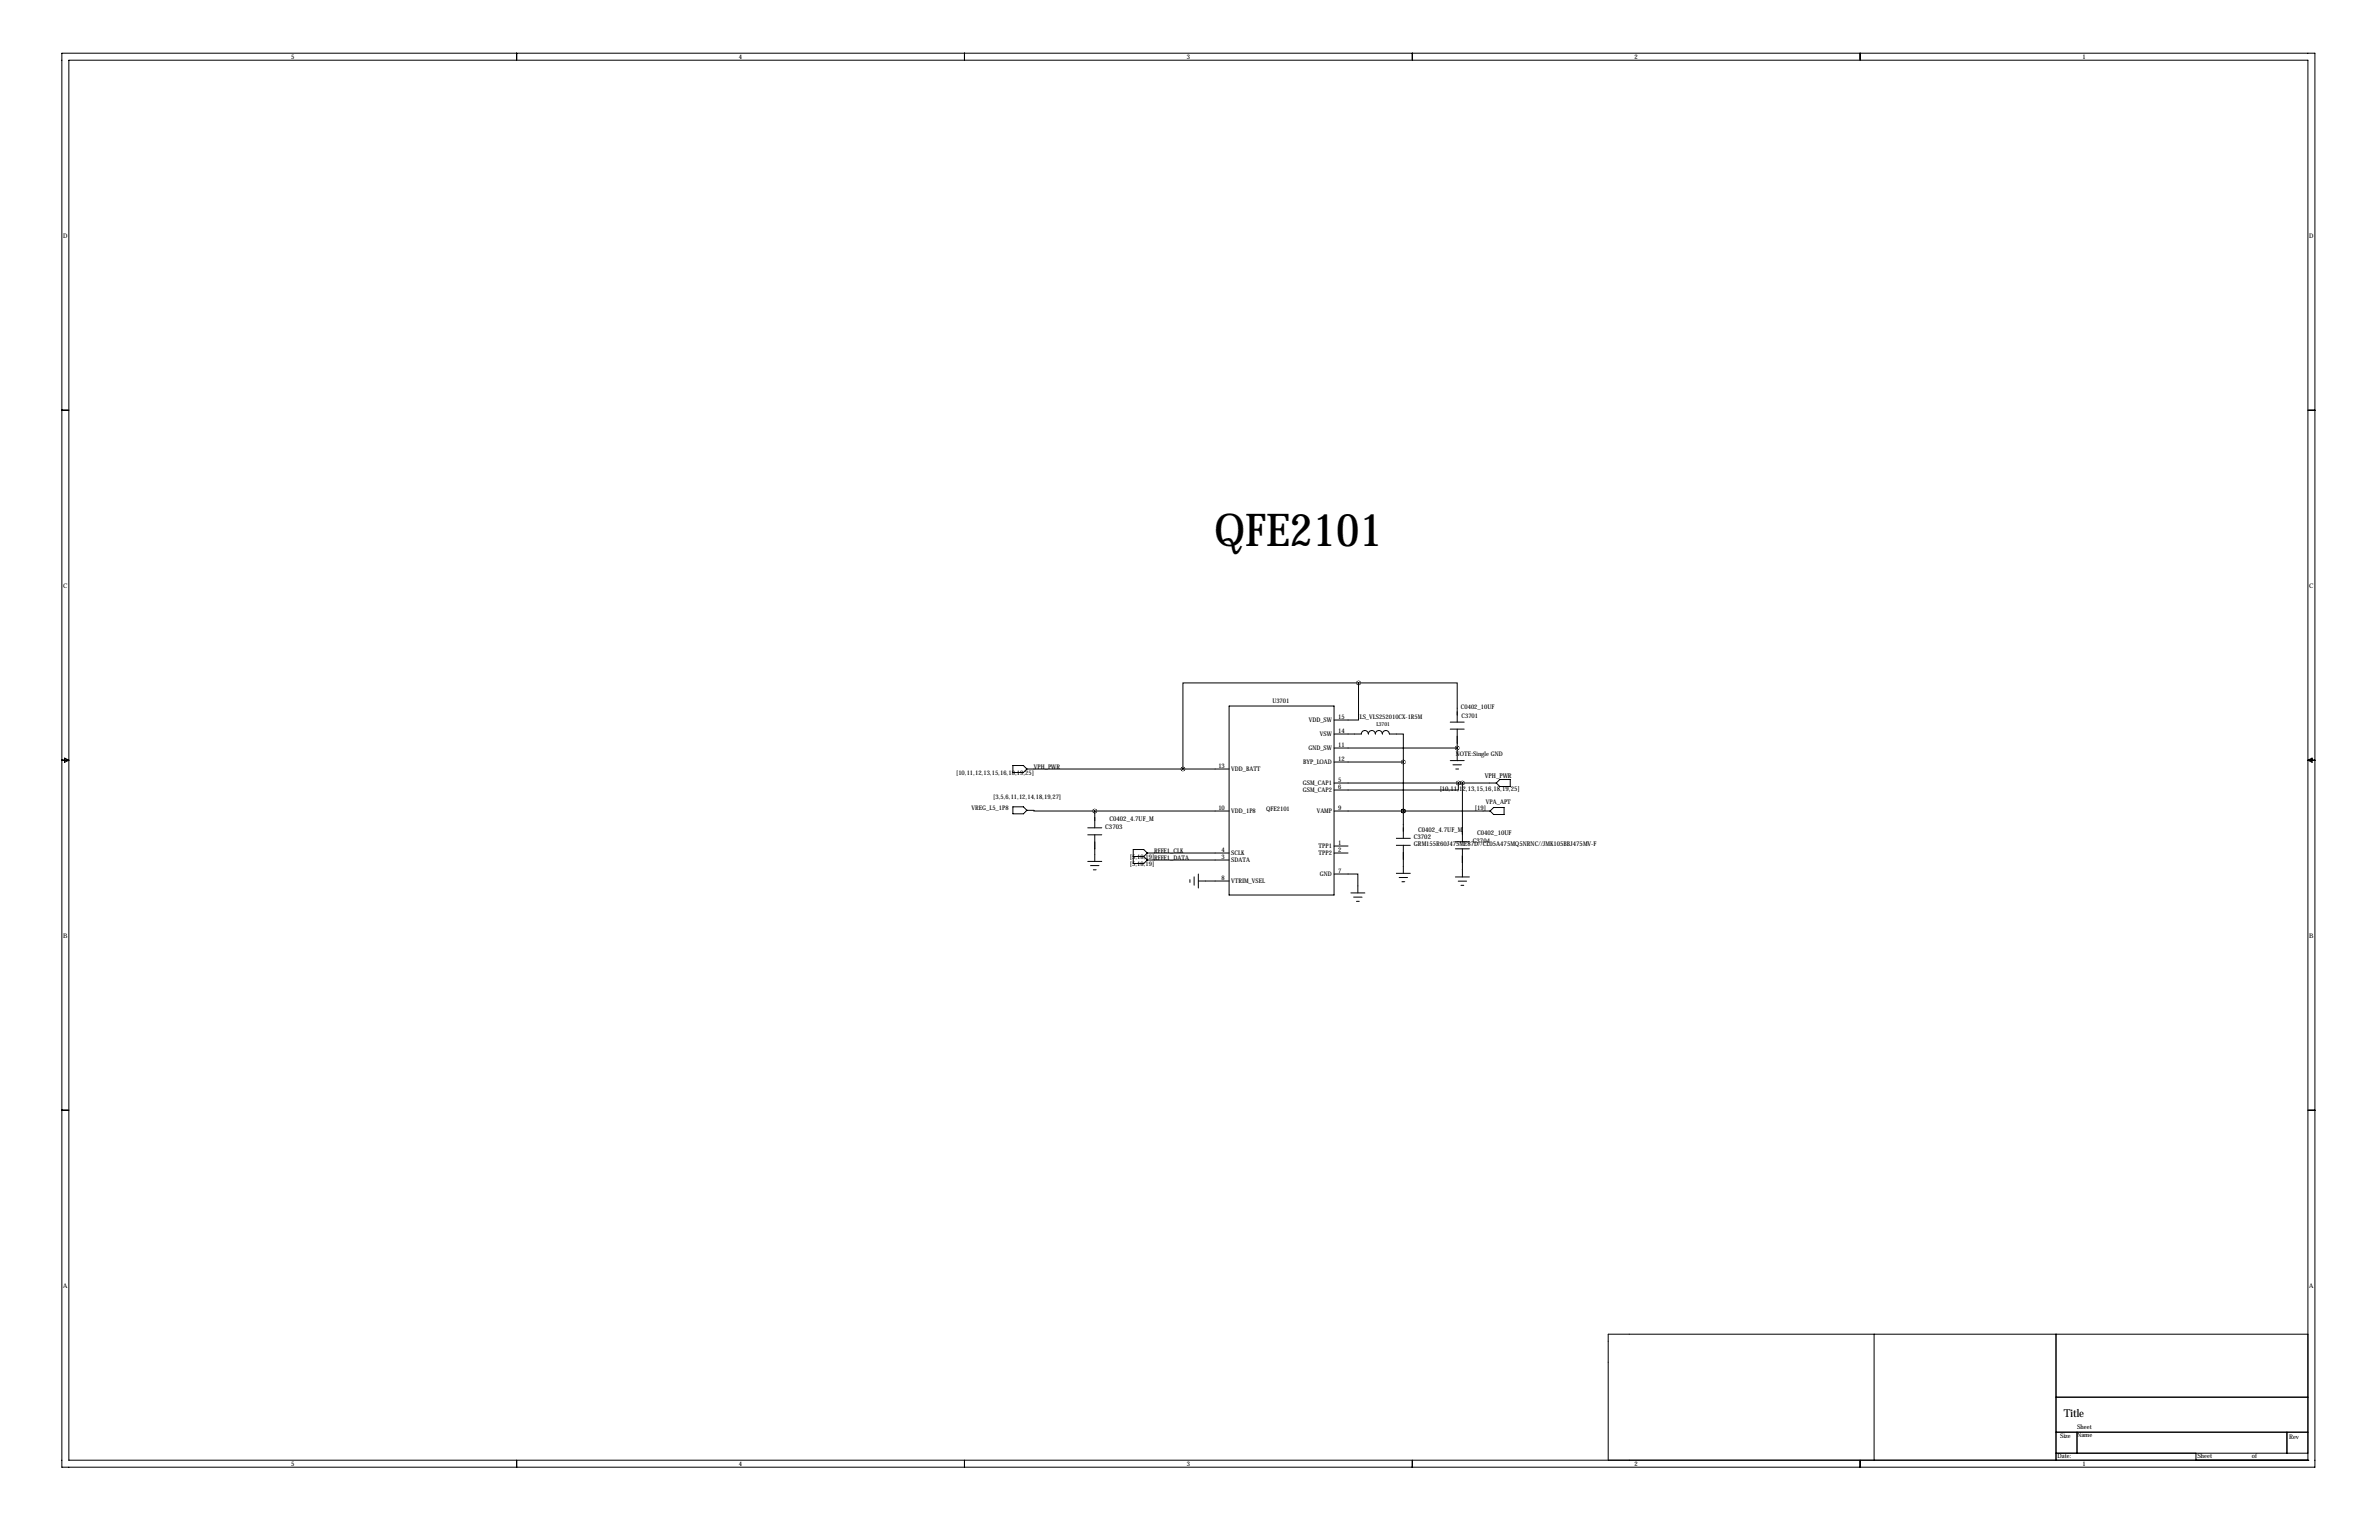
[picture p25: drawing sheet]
<svg xmlns="http://www.w3.org/2000/svg" width="864mm" height="559mm" viewBox="0 0 864 559" stroke-linecap="round" stroke-linejoin="round" font-family="sans-serif">
<defs><g id="words">
<text font-size="16.5" x="440.7" y="198.2">QFE2101</text>
<text font-size="4" x="749.1" y="514.1">Title</text>
<g font-size="2.4">
<text x="522.6" y="287.2">[10,11,12,13,15,16,18,19,25]</text>
<text x="539" y="282.4">VPH_PWR</text>
<text x="402.7" y="298">C0402_4.7UF_M</text>
<text x="401.2" y="300.6">C3703</text>
<text x="513.2" y="304.4">C3702</text>
<text x="514.8" y="301.8">C0402_4.7UF_M</text>
<text x="534.7" y="305.7">C3704</text>
<text x="536.2" y="303.1">C0402_10UF</text>
<text x="513.2" y="306.9">GRM155R60J475ME87D//CL05A475MQ5NRNC//JMK105BBJ475MV-F</text>
</g>
<g font-size="2.3">
<text x="105.7" y="21.5">5</text>
<text x="268.2" y="21.5">4</text>
<text x="430.8" y="21.5">3</text>
<text x="593.4" y="21.5">2</text>
<text x="755.9" y="21.5">1</text>
<text x="22.9" y="86.2">D</text>
<text x="838.3" y="86.2">D</text>
<text x="22.9" y="213.2">C</text>
<text x="838.3" y="213.2">C</text>
<text x="461.9" y="255.2">U3701</text>
<text x="530.3" y="257.3">C0402_10UF</text>
<text x="475.1" y="262.1">VDD_SW</text>
<text x="485.8" y="260.8">15</text>
<text x="493.6" y="260.8">LS_VLS252010CX-1R5M</text>
<text x="530.5" y="260.5">C3701</text>
<text x="479.2" y="267.2">VSW</text>
<text x="485.8" y="265.8">14</text>
<text x="475" y="272.2">GND_SW</text>
<text x="485.8" y="276">12</text>
<text x="485.8" y="270.9">11</text>
<text x="528.5" y="274.2">NOTE:Single GND</text>
<text x="347.1" y="281.2">[10,11,12,13,15,16,18,19,25]</text>
<text x="375.3" y="279">VPH_PWR</text>
<text x="442.3" y="278.5">13</text>
<text x="446.9" y="279.9">VDD_BATT</text>
<text x="473.1" y="277.3">BYP_LOAD</text>
<text x="473" y="284.9">GSM_CAP1</text>
<text x="473" y="287.5">GSM_CAP2</text>
<text x="485.8" y="283.6">5</text>
<text x="485.8" y="286.2">6</text>
<text x="360.6" y="289.9">[3,5,6,11,12,14,18,19,27]</text>
<text x="442.3" y="293.8">10</text>
<text x="485.8" y="293.8">9</text>
<text x="535.4" y="293.9">[19]</text>
<text x="539.4" y="291.7">VPA_APT</text>
<text x="352.7" y="294">VREG_L5_1P8</text>
<text x="446.9" y="295.1">VDD_1P8</text>
<text x="459.7" y="294.4">QFE2101</text>
<text x="478" y="295.1">VAMP</text>
<text x="410.2" y="311.6">[5,18,19]RFFE1_DATA</text>
<text x="419" y="309.5">RFFE1_CLK</text>
<text x="443.5" y="311.6">3</text>
<text x="443.5" y="309">4</text>
<text x="446.9" y="310.3">SCLK</text>
<text x="478.6" y="307.8">TPP1</text>
<text x="478.6" y="310.3">TPP2</text>
<text x="485.8" y="306.5">1</text>
<text x="485.8" y="309">2</text>
<text x="410.2" y="314.2">[5,18,19]</text>
<text x="446.9" y="312.9">SDATA</text>
<text x="479.2" y="318">GND</text>
<text x="485.8" y="316.6">7</text>
<text x="443.5" y="319.2">8</text>
<text x="446.9" y="320.5">VTRIM_VSEL</text>
<text x="22.9" y="340.2">B</text>
<text x="838.3" y="340.2">B</text>
<text x="22.9" y="467.2">A</text>
<text x="838.3" y="467.2">A</text>
<text x="747.9" y="521.7">Size</text>
<text x="754" y="518.6">Sheet</text>
<text x="754" y="521.5">Name</text>
<text x="830.9" y="522">Rev</text>
<text x="105.7" y="532">5</text>
<text x="268.2" y="532">4</text>
<text x="430.8" y="532">3</text>
<text x="593.4" y="532">2</text>
<text x="746.9" y="529.1">Date:</text>
<text x="755.9" y="532">1</text>
<text x="797.7" y="529.1">Sheet</text>
<text x="817.5" y="529.1">of</text>
</g>
<text font-size="2" x="499.6" y="263.4">L3701</text>
</g></defs>
<g fill="none" stroke="#000" stroke-width=".36">
<path d="M22.5 19.3h817.8v513.1h-817.8zM187.6 19.3v2.5M350.1 19.3v2.5M512.7 19.3v2.5M675.2 19.3v2.5M25 21.8h812.8v508h-812.8zM22.5 148.8h2.5M837.8 148.8h2.5M446.2 256.2h38.1v68.6h-38.1zM493.2 247.8h35.8v14.2M493.2 247.8v13.5h-8.9M493.2 247.8h-63.8v31.2"/>
<path d="M22.5 275.8h2.5M23.5 275.1l1.5 .7-1.5 .8zM367.7 277.8h3.8l1.3 1.2-1.3 1.3h-3.8zM372.8 279h73.4M484.3 266.3h9.9a1.27 1.27 0 0 1 1.3-1.2 1.27 1.27 0 0 1 1.2 1.2 1.27 1.27 0 0 1 1.3-1.2 1.27 1.27 0 0 1 1.3 1.2 1.27 1.27 0 0 1 1.2-1.2 1.27 1.27 0 0 1 1.3 1.2 1.27 1.27 0 0 1 1.3-1.2 1.27 1.27 0 0 1 1.2 1.2h5.1v10.2M484.3 276.5h25.1M484.3 271.4h44.7M509.4 276.5v27.7M526.4 262h5.1M526.4 264.6h5.1M526.4 276h5.1M527.5 277.5h3"/>
<path d="M528.5 279h1M529 264.6v11.4M837.8 275.8h2.5M837.8 275.8l1.5-.7v1.5zM367.7 292.8h3.8l1.3 1.2-1.3 1.3h-3.8zM372.8 294h2.5v.3h22.1M397.4 294.3v6.1M397.4 294.3h48.8M484.3 284.1h58.9M484.3 294.3h56.6M509.4 294.3h.1M529.4 284.1v2.6h-45.1"/>
<path d="M530.9 284.1v21.4M542.2 293h3.8v2.6h-3.8l-1.3-1.3zM543.2 284.1l1.2-1.2h3.8v2.5h-3.8zM394.9 300.4h5M394.9 302.9h5M394.9 312.6h5M395.9 314.1h3M396.9 315.6h1M397.4 302.9v9.7M411.4 310.8h3.8M415.2 310.8l1.3 1.3M416.5 309.5h29.7"/>
<path d="M416.5 312.1h29.7M416.5 309.5l-1.3-1.2h-3.8v5h3.8l1.3-1.2M416.5 309.5l-1.3 1.3M432 319.2v1M433.5 318.2v3M435 319.7h11.2M435 317.1v5.1M484.3 317.1h8.6v6.9M484.3 307h5.1M484.3 309.5h5.1M506.9 304.2h5.1M506.9 306.7h5.1"/>
<path d="M506.9 316.9h5.1M507.9 318.4h3M508.9 319.9h1M509.4 306.7v10.2M528.3 305.5h5.1M528.3 308h5.1M528.3 318.2h5.1M529.3 319.7h3.1M530.9 308v10.2M490.4 324h5.1M491.4 325.5h3M492.4 327.1h1"/>
<path d="M530.4 321.3h1M22.5 402.8h2.5M837.8 402.8h2.5M680.3 484.1v45.7M746.4 484.1v45.7M837.8 484.1h-254v45.7M746.4 507h91.4M746.4 519.7h91.4M754 519.7v7.6M830.2 519.7v7.6M187.6 529.8v2.6M350.1 529.8v2.6"/>
<path d="M512.7 529.8v2.6M675.2 529.8v2.6M746.4 527.3h91.4M797.2 529.8h.1M797.2 527.3v2.5M837.8 529.8h.1"/>
</g>
<path d="M429.4 279a.05 .05 0 0 0 .1 0 .05 .05 0 0 0-.1 0zM509.4 276.5a.05 .05 0 0 0 .1 0 .05 .05 0 0 0-.1 0zM509.4 294.3a.06 .06 0 0 0 .1 0 .06 .06 0 0 0-.1 0zM509.4 294.3a.06 .06 0 0 0 .1 0 .06 .06 0 0 0-.1 0zM528.9 271.4a.05 .05 0 0 0 .1 0 .05 .05 0 0 0-.1 0zM493.1 247.8a.05 .05 0 0 0 .1 0 .05 .05 0 0 0-.1 0zM397.4 294.3a.05 .05 0 0 0 .1 0 .05 .05 0 0 0-.1 0zM529.3 284.1a.05 .05 0 0 0 .1 0 .05 .05 0 0 0-.1 0zM530.8 284.1a.05 .05 0 0 0 .1 0 .05 .05 0 0 0-.1 0z" fill="#000" stroke="#000" stroke-width="1.5"/>
<use href="#words"/>
</svg>
